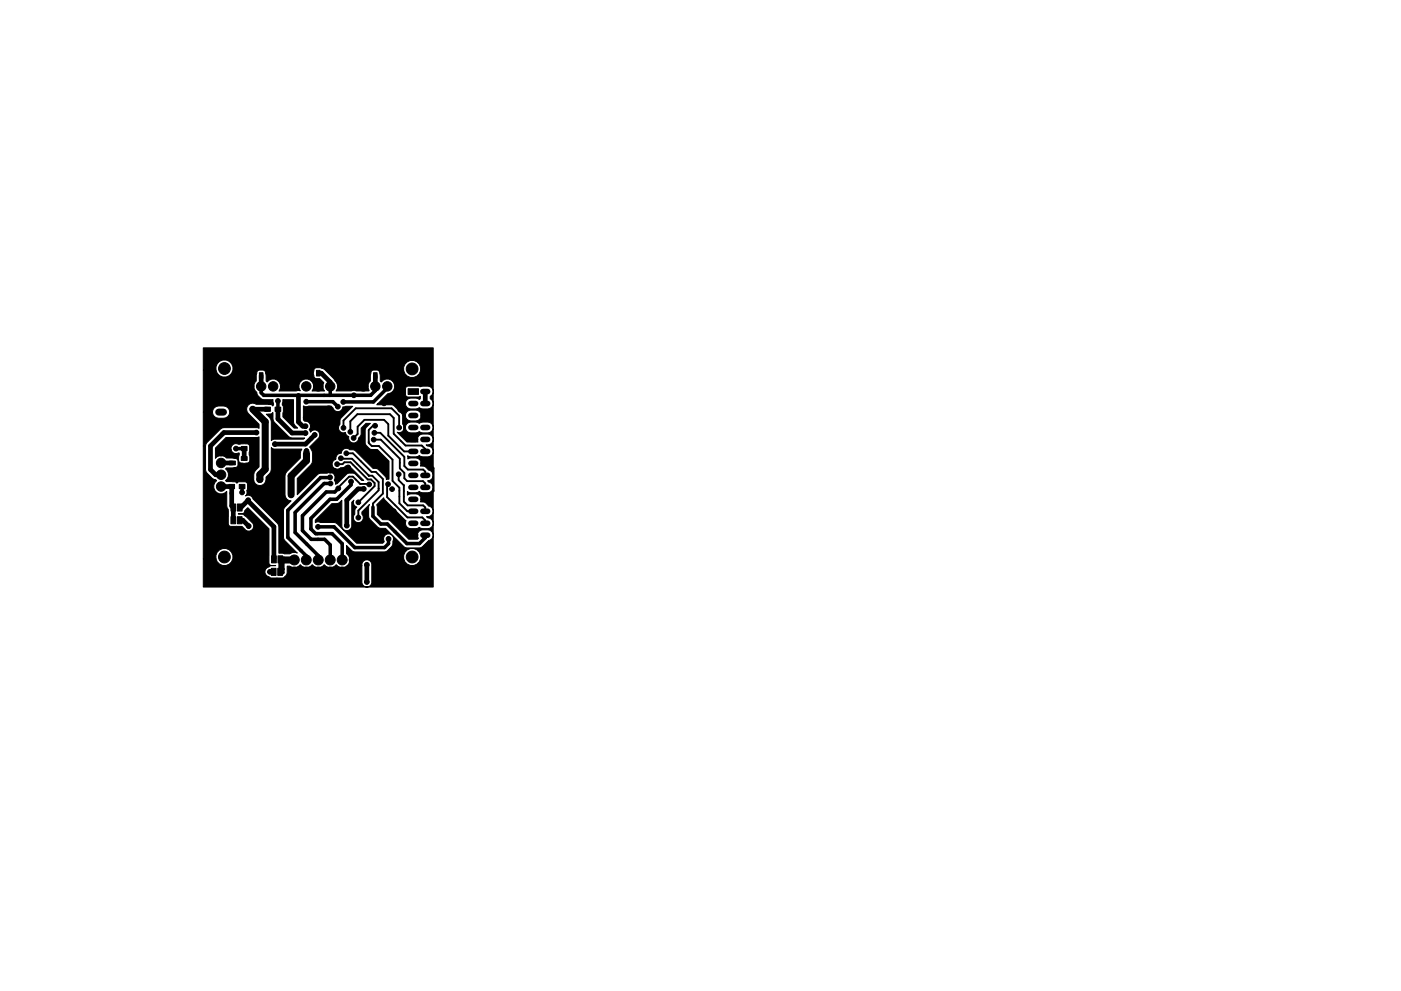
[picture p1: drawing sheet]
<svg xmlns="http://www.w3.org/2000/svg" width="297mm" height="210mm" viewBox="0 0 297 210" stroke-linecap="round" stroke-linejoin="round" font-family="sans-serif">
<g fill="#000" stroke="#000" stroke-width=".21">
<path d="M55 77.2h.8v1.2h-.8zM67.1 76.7h.8v1.2h-.8zM67.1 78.6h.8v1.2h-.8zM79.2 77.2h.8v1.2h-.8zM48.7 97.8h1.2v.8h-1.2zM51.2 96.9h1.2v.8h-1.2zM51.2 98.8h1.2v.8h-1.2zM51.2 94.7h1.2v.9h-1.2zM53.4 94.7h1.2v.9h-1.2zM45.7 95.1l2.2-2.3h6.7l.3-.1v6.3a2.63 2.63 0 0 0-.7 3.6 1.37 1.37 0 0 0 1.6 .2 1.37 1.37 0 0 0 .6-1.6l.7-.7 .4-.9v-4.6l.6 .3h5.9a2.21 2.21 0 0 0-.3 1.9l-3.2 3.3-.1 4.5a1.3 1.3 0 0 0 1.3 1.3l-1.5 1.6-.1 6.1 .3 .7 2.6 2.6a1.48 1.48 0 0 0-1.6 .2l-2.3-.1-.1-6-5.4-5.6a1.05 1.05 0 0 0-1.5-.6 1.01 1.01 0 0 0 .2-1.1 1.8 1.8 0 0 0 .1-1.5l-.5-.4-1.4 .1-.3 .2a.92 .92 0 0 0-1.1-.3h-1.1l-.2-.2a1.54 1.54 0 0 0 0-2.5l.2-.2 1.9-.1a.56 .56 0 0 0 .6-.6v-.8a.64 .64 0 0 0-.8-.5l-1.7-.1a1.5 1.5 0 0 0-2.3 0v-1.8h3.3a1.19 1.19 0 0 0 1.7 .7l-.1 1.6a1.2 1.2 0 0 0 1.6 .5h.2a.56 .56 0 0 0 .6-.5l-.1-1.9a1.84 1.84 0 0 0-.1-1.5 3.7 3.7 0 0 0-2.3 0 1.06 1.06 0 0 0-1.1 0 1.06 1.06 0 0 0-.4 1.1h-3.3zM55 79.1h.8v1.2h-.8zM56.1 86.4h1.2v.9h-1.2z"/>
<path d="M56.5 87.9l.4-.1a.75 .75 0 0 0 .9-.3 3.1 3.1 0 0 0 .4 2.1l3.3 3.2 3.1 .1-.3 .3h-6.2l-.6 .3v-4l-.1-.5zM58.3 86.4h1.2v.9h-1.2zM59.9 84.8h2.3v4.7l.1 .4 .8 .9h-.7l-2.4-2.4v-.9a1.84 1.84 0 0 0-.1-1.5zM64.3 86.1a1.03 1.03 0 0 0 1.1 .1h4.8l.4 .4a1.05 1.05 0 0 0 1.1 .7 1.05 1.05 0 0 0 1-1l2.1-.1-2.5 2.5-.2 .5v.8a1.05 1.05 0 0 0-.2 1.4 1.05 1.05 0 0 0 1.3 .3 .98 .98 0 0 0 .8 .9 1.06 1.06 0 0 0 .8 1.4 1.06 1.06 0 0 0 1.2-1.1l.5-.5 .1-1.6 1-1h.9l-1 1.1-.1 3.1a2.03 2.03 0 0 0 2.6 1.4l2.5 2.4v3.9h-.6l-.2-.6-1.5-1.5-.5-.2h-.6l-4-3.9a1.71 1.71 0 0 1-1.5-.4 1.05 1.05 0 0 0-1.2 1.1 1.05 1.05 0 0 0-1.2 1.2 1.06 1.06 0 0 0-.7 1.6 1.06 1.06 0 0 0 1.7 .2 1.06 1.06 0 0 0 1.1-.4h.7l3.1 3.1h-.4l-1.3-1.3a1.76 1.76 0 0 0-1.9 0l-2 2-.4 .1v-.3l-.2-.5a1.07 1.07 0 0 0-.2-1.4 1.07 1.07 0 0 0-1.3-.1h-1.4l-.7 .3-4.3 4.3v-3.5l2.9-2.9a3.3 3.3 0 0 0 .1-3.2l-.4-.5 1.9-1.9a1.06 1.06 0 0 0-.1-1.6 1.06 1.06 0 0 0-1.6 .3l-.3-.5a1.05 1.05 0 0 0 .2-1.3 1.05 1.05 0 0 0-1.1-.5l-.3-.3zM79.2 79.1h.8v1.2h-.8zM86.5 82.5h2.2v1.2h-2.2zM48.5 102.8h1.2v.9h-1.2zM49 109.6h1v1.5h-1zM49 106.9h1v1.5h-1zM50.7 102.8h1.2v.9h-1.2zM50.3 109.6h1v1.5h-1zM50.3 106.9h1v1.5h-1z"/>
<path d="M57.6 117.9h1v1.5h-1zM58.9 117.9h1v1.5h-1zM57.5 120.6h1v1.5h-1zM58.9 120.6h1v1.5h-1zM43.1 73.8h48.8v50.8h-48.8v-6.1h2.7l.2 .7a1.84 1.84 0 0 0 3.1 0 1.84 1.84 0 0 0-1.2-2.8 1.84 1.84 0 0 0-2.1 2.1h-2.7v-23.9h.5v5a3 3 0 0 0 2.1 2.2l.2 .2a1.58 1.58 0 0 0-.2 2.3 1.58 1.58 0 0 0 2.4 0v3l.3 .8v3.2l.6 .4h2.3l.7 .7a1.06 1.06 0 0 0 1.6-.1 1.06 1.06 0 0 0-.3-1.6l-1.8-1.6-1-.1 1-.1 1-1.2 4.5 4.5v7.2l.4 .5 1.1 .1-1.4 .2a1.16 1.16 0 0 0-.9 1.1 1.16 1.16 0 0 0 .9 1.2 1.91 1.91 0 0 0 1.6 .1h1.2a1.42 1.42 0 0 0 1-1.1v-1.4h.5a1.57 1.57 0 0 0 2.3-.3 1.58 1.58 0 0 0 2.5 0 1.58 1.58 0 0 0 2.5 0 1.58 1.58 0 0 0 2.6 0 1.56 1.56 0 0 0 2.3 .2h3.1v3.7a1.07 1.07 0 0 0 1.3 .8 1.07 1.07 0 0 0 .8-1.2v-3.7a1.07 1.07 0 0 0-1.2-.8 1.07 1.07 0 0 0-.9 1.2h-3.1l.6-.9v-.6h11.4l.2 .7a1.84 1.84 0 0 0 3.1 0 1.84 1.84 0 0 0-1.2-2.8 1.84 1.84 0 0 0-2.1 2.1h-11.4l-.3-.6-.4-.4v-1.8l1.1 1.1 .6 .3 6.7-.1 1.3-1.3 .1-.9a1.08 1.08 0 0 0-1-1.5 1.08 1.08 0 0 0-.8 1.6l-.4 .4h-5.5l-4.4-4.4h-3.3l-.3-.2-.7 .2v-.5l3.5-3.5 1.3-.1 .8-.7v5.4a1.06 1.06 0 0 0 1.1 1.1 1.06 1.06 0 0 0 1-1.3v-4.7l.4-.5a1.02 1.02 0 0 0 .7 1.5 1.32 1.32 0 0 0-.5 1.5 1.06 1.06 0 0 0 0 1.5 1.06 1.06 0 0 0 1.5 0 1.06 1.06 0 0 0 0-1.5v-.5l1.6-1.6-.1 .6v1.9l.2 .7 2 1.8 1.3 .1 4.2 4.1h3.4l1.6-1.5a1.14 1.14 0 0 0 .9-1.2 1.14 1.14 0 0 0-1.1-1.1l-1.5 .1a1.13 1.13 0 0 0-.5 1.7l-.2 .2h-1.8l-3.9-3.9-.7-.2h-1l-1.1-1.2v-1.5l-.1-.5 1.5-1.5 .1 .4 4.6 4.5-.1 .1a1.15 1.15 0 0 0 1.1 1.6h1.1l.7-.3 .3 .2a2.19 2.19 0 0 0 2.6-.6 1.15 1.15 0 0 0-1.1-1.6l-.3-.3h.3a1.14 1.14 0 0 0 1.1-1 1.14 1.14 0 0 0-1-1.2 1.58 1.58 0 0 0-1.6-.9 1.13 1.13 0 0 0-1-1.7h-1.1l-.7 .3v-.8a2.53 2.53 0 0 0 2.5 0 2.13 2.13 0 0 0 2.9-.5 1.13 1.13 0 0 0-.9-1.5l-.2-.3a1.14 1.14 0 0 0 1.1-1.1 1.14 1.14 0 0 0-1-1.2l-.8-.8h-.9l.1-.1a1.15 1.15 0 0 0-1-1.6h-1.1l-.6 .2-.1-.7 .3 .1a2.71 2.71 0 0 0 2.2-.2 2.13 2.13 0 0 0 2.9-.4 1.16 1.16 0 0 0-1.2-1.6l-.3-.2h.4a1.15 1.15 0 0 0 1.1-1.2 1.15 1.15 0 0 0-1.1-1.1l-1.5 .1a1.13 1.13 0 0 0-.6 1.6h-2.3l-2.1-2.1 .2 .1a1.05 1.05 0 0 0 1.3-1.1h.2l.4 .8 .4 .3a2.71 2.71 0 0 0 2.2-.2 2.13 2.13 0 0 0 2.9-.5 1.15 1.15 0 0 0-1.1-1.6h-1.1l-.7 .3-.3-.2a2.19 2.19 0 0 0-2.6 .7l-.1 .4h-.2l-.3-.7v-1.8h.5a1.15 1.15 0 0 0 1.2 1.1l1.5-.1a1.15 1.15 0 0 0 .7-1.3 1.15 1.15 0 0 0-1.1-.9l-1.5 .1-.4 .2-.4 .9h-.5l-.2-.5-1.9-1.8h-3.4l.2-.3h5.8a1.15 1.15 0 0 0 1.2 1.2h1.1l.7-.3 .3 .2a2.19 2.19 0 0 0 2.6-.6 1.12 1.12 0 0 0-.6-1.5v-.5l.3-.2a1.15 1.15 0 0 0 .3-1.3 1.15 1.15 0 0 0-1.1-.7l-1.6 .2-.4-.2h-2.2a.56 .56 0 0 0-.5 .6v1.2l.1 .4 .4 .1h2.2l.4-.1v.5l-.2 .2-.3-.2a2.19 2.19 0 0 0-2.6 .6l-.1 .4h-5.8l2.1-2.1h.2a1.58 1.58 0 0 0 1.1-2.4 1.58 1.58 0 0 0-2.7 0l-.2-.3v-1.1l-.1-.8-.2-.3h5.3l.2 .7a1.84 1.84 0 0 0 3.1 0 1.84 1.84 0 0 0-1.2-2.8 1.84 1.84 0 0 0-2.1 2.1l-6.4-.1a.67 .67 0 0 0-.6 .8l-.1 1.5a1.9 1.9 0 0 0-.3 2.1l-3.4-.1-.3 .1h-3.3h.1a1.68 1.68 0 0 0-.3-2.2l-2.5-2.5-.6-.2-1 .1a1.58 1.58 0 0 0 0 2.2h.9l.9 .9-.2 .5v.6l.3 .7h-2.6a1.57 1.57 0 0 0-.2-2.2 1.57 1.57 0 0 0-2.1 0 1.57 1.57 0 0 0-.2 2.1l-4.6 .1a1.57 1.57 0 0 0-.2-2.3 1.57 1.57 0 0 0-2.3 .4l-.2-.3v-1.1l-.2-1-.4-.2h-.8a.67 .67 0 0 0-.6 .8l-.1 1.5a1.63 1.63 0 0 0 .2 2.5 1.9 1.9 0 0 0 1.4 1.5h2l.1 1.1-.2 .2-.5-.3h-3l-.2-.2a1.3 1.3 0 0 0-1.6 .5 1.3 1.3 0 0 0 .2 1.6l2.2 2.3v.9l-.3-.2-7.5 .1-3.2 3.1-.3 .7h-.5v-7.2h1.9a1.3 1.3 0 0 0 1.3 1.3l1.6-.1a1.3 1.3 0 0 0 .8-1.4 1.3 1.3 0 0 0-1.3-1.1l-1.6 .1-.7 .7-.1 .5h-1.9v-8.9h2.7a1.84 1.84 0 0 0 2.8 1.2 1.84 1.84 0 0 0 0-3 1.84 1.84 0 0 0-2.8 1.1v.7h-2.7z"/>
<circle cx="47.6" cy="78.2" r="1.25"/>
<circle cx="51.6" cy="78.2" r="1.5"/>
<circle cx="59.2" cy="78.2" r="1.5"/>
<circle cx="63.7" cy="78.2" r="1.5"/>
<circle cx="71.3" cy="78.2" r="1.5"/>
<circle cx="75.8" cy="78.2" r="1.5"/>
<circle cx="83.4" cy="78.2" r="1.5"/>
<circle cx="87.4" cy="78.3" r="1.25"/>
<circle cx="46.9" cy="95.7" r="1"/>
<circle cx="46.9" cy="98.2" r="1"/>
<circle cx="50" cy="95.2" r=".5"/>
<circle cx="52.8" cy="82" r="1"/>
<circle cx="53" cy="93.4" r=".5"/>
<circle cx="53.6" cy="86.8" r=".5"/>
<circle cx="54.4" cy="91.8" r=".5"/>
<circle cx="55.4" cy="82" r="1"/>
<circle cx="57.9" cy="82" r="1"/>
<circle cx="58.3" cy="94.2" r=".5"/>
<circle cx="58.3" cy="90.5" r=".5"/>
<circle cx="58.9" cy="85.1" r=".5"/>
<circle cx="61.3" cy="88" r=".5"/>
<circle cx="64.8" cy="91.9" r=".5"/>
<circle cx="64.8" cy="90.4" r=".5"/>
<circle cx="64.8" cy="88.6" r=".5"/>
<circle cx="64.9" cy="85.2" r=".5"/>
<circle cx="64.9" cy="82" r="1"/>
<circle cx="65" cy="95.7" r=".5"/>
<circle cx="66.7" cy="92.3" r=".5"/>
<circle cx="67.5" cy="82" r="1"/>
<circle cx="69.7" cy="86.6" r=".5"/>
<circle cx="70" cy="82" r="1"/>
<circle cx="70" cy="99.9" r=".5"/>
<circle cx="71.5" cy="98.5" r=".5"/>
<circle cx="71.6" cy="86.3" r=".5"/>
<circle cx="72.1" cy="94.5" r=".5"/>
<circle cx="72.3" cy="97.2" r=".5"/>
<circle cx="72.8" cy="85.3" r=".5"/>
<circle cx="72.8" cy="90.8" r=".5"/>
<circle cx="73.4" cy="96.2" r=".5"/>
<circle cx="73.8" cy="99.2" r=".5"/>
<circle cx="74.3" cy="91.6" r=".5"/>
<circle cx="75" cy="92.9" r=".5"/>
<circle cx="75" cy="83.9" r=".5"/>
<circle cx="77" cy="82" r="1"/>
<circle cx="78.5" cy="95.9" r=".5"/>
<circle cx="79" cy="98.2" r=".5"/>
<circle cx="79.2" cy="93.3" r=".5"/>
<circle cx="79.4" cy="91.8" r=".5"/>
<circle cx="79.5" cy="90.3" r=".5"/>
<circle cx="79.6" cy="82" r="1"/>
<circle cx="81.4" cy="85.6" r=".5"/>
<circle cx="82.1" cy="82" r="1"/>
<circle cx="84.6" cy="90.7" r=".5"/>
<circle cx="84.9" cy="86.9" r=".5"/>
<circle cx="46.9" cy="100.7" r="1"/>
<circle cx="46.9" cy="103.2" r="1"/>
<circle cx="47.6" cy="118.2" r="1.25"/>
<circle cx="49" cy="114.7" r=".5"/>
<circle cx="51.3" cy="104.5" r=".5"/>
<circle cx="52.6" cy="106.1" r=".5"/>
<circle cx="52.7" cy="111.6" r=".5"/>
<circle cx="55.1" cy="101.7" r=".5"/>
<circle cx="56.1" cy="114.6" r=".5"/>
<circle cx="58.5" cy="104.1" r=".5"/>
<circle cx="61.7" cy="105" r=".5"/>
<circle cx="62.4" cy="118.8" r="1.05"/>
<circle cx="64.9" cy="118.8" r="1.05"/>
<circle cx="67.4" cy="111.8" r=".5"/>
<circle cx="67.5" cy="118.8" r="1.05"/>
<circle cx="70" cy="101.3" r=".5"/>
<circle cx="70" cy="118.8" r="1.05"/>
<circle cx="70.1" cy="102.6" r=".5"/>
<circle cx="71.7" cy="103.6" r=".5"/>
<circle cx="72.6" cy="118.8" r="1.05"/>
<circle cx="73.5" cy="111.5" r=".5"/>
<circle cx="74.4" cy="102.2" r=".5"/>
<circle cx="75.1" cy="118.8" r="1.05"/>
<circle cx="76" cy="106.6" r=".5"/>
<circle cx="76" cy="109.8" r=".5"/>
<circle cx="77.1" cy="103.7" r=".5"/>
<circle cx="77.8" cy="119.8" r=".5"/>
<circle cx="78.3" cy="102.8" r=".5"/>
<circle cx="80.9" cy="108.5" r=".5"/>
<circle cx="82.3" cy="102.7" r=".5"/>
<circle cx="82.4" cy="114.3" r=".5"/>
<circle cx="83.1" cy="103.8" r=".5"/>
<circle cx="83.5" cy="108.5" r=".5"/>
<circle cx="84.5" cy="100.6" r=".5"/>
<circle cx="87.4" cy="118.2" r="1.25"/>
<circle cx="57.2" cy="121.3" r=".5"/>
<circle cx="62.4" cy="121.3" r="1.05"/>
<circle cx="64.9" cy="121.3" r="1.05"/>
<circle cx="67.5" cy="121.3" r="1.05"/>
<circle cx="70" cy="121.3" r="1.05"/>
<circle cx="72.6" cy="121.3" r="1.05"/>
<circle cx="77.8" cy="123.5" r=".5"/>
</g>
<g fill="none" stroke="#000" stroke-width="1.2">
<path d="M87.1 85.6h1M87.1 88.2h1M87.1 90.7h1M87.1 93.2h1M87.1 95.8h1M87.1 98.3h1M89.7 83.1h1M89.7 85.6h1M89.7 88.2h1M89.7 90.7h1M89.7 93.2h1M89.7 95.8h1"/>
<path d="M89.7 98.3h1M87.1 100.9h1M87.1 103.4h1M87.1 105.9h1M87.1 108.5h1M87.1 111h1M87.1 113.6h1M89.7 100.9h1M89.7 103.4h1M89.7 105.9h1M89.7 108.5h1M89.7 111h1"/>
<path d="M89.7 113.6h1"/>
</g>
<path d="M46.4 87.4h1M46.4 90h1M53.6 86.8l2.6 2.7v10.1l-1.1 1.1v1M65 96.2v1.5l-3.3 3.3v4M62.4 118.8h-2.3" fill="none" stroke="#000" stroke-width="1.5"/>
<g fill="none" stroke="#000" stroke-width=".4">
<path d="M71.5 98.5h1.1l.4-.4h1.3l3.7 3.6h.7l.7 .8v.6l-3.4 3.5M72.1 94.5h5l1.4 1.4v1.8l.5 .5M72.3 97.2l2.3 .1 3.6 3.6h.7l1.4 1.4v1.7l-4.3 4.3v1.5M73.4 96.2h1.4l4 3.9h.9l1.5 1.5v3.1l-2.1 2.1v.8M74.3 91.6v-2.2l1.5-1.5h6.9l.8 .8v3.3l2.5 2.5h3.4l.8 .8v.5M75 92.9l.8-.8v-1.6l1.5-1.4h4.1l.9 .9v2.4l3.4 3.4h1.9M79.2 93.3h1.5l4.1 4v2.1l.9 .9v1.2l.6 .6h3.4l.5 .5v.8M79.4 91.8h1.2l5.1 5.1v2l.8 .7h3.2l.5 .5v.8M79.5 90.3h-.4l-.9 .9v2.8l.6 .6h1.5l2.9 2.9v4.5l1.5 1.5v3.3l1.7 1.7h1.2M81.4 85.6h2.1l2.2 2.1v4.8l.7 .7h1.2M81.4 85.6h.1M84.6 90.7v-2.5l-1.6-1.6h-7.6l-2.6 2.6v1.6"/>
<path d="M90.2 98.3h.7l1 1v4.9l-1.7 1.7M78.3 102.8l-1.9-.1-1.6-1.6h-.8l-2.3 2.3v.2M82.3 102.7l-.2 .2v2.6l4.3 4.3h3.1l.7 .6v.6M84.5 100.6v1.3l1.1 1.1M85.6 102.9v3.5l.8 .8h3.3l.5 .5v.8"/>
</g>
<g fill="none" stroke="#000" stroke-width="1">
<path d="M55.4 79.7v2.3M67.5 79.2h.6l1.9 1.9v.9M75.8 78.2v2.5l1.2 1.3M79.6 79.7v2.3M83.4 78.2l-.5-.4h-5.2l-.5 .4h-5.9l-1-.9h-4.5l-1 .9h-5.6l-.5-.4h-6.7l-.4 .4v2.5l1.2 1.3M46.9 98.2h2.4M51.8 95.2v2.1M53.6 86.8h3.1M54 95.2v3.4l-.6 .6h-1.6v1.2l1.6 1.6v.9l1.2 1.2h3.9M54.4 91.8h-6.9l-2.9 2.8v5l1.1 1.1h1.2M58.9 86.8v2.1l3 3h2.9M63.3 83.9v5.6l.9 .9h.6"/>
<path d="M65 95.7v.5M66.7 92.3l-1.9 1.9h-6.5M69.7 86.6l.9 .9v5.4l1.5 1.6M73.8 99.2l-1.3 1.3h-.8l-.6-.6h-1.1M90.2 83.1v2.5M46.9 103.2h2.2v4.1l.4 .4v2.7M50.8 107.7h.3l1.5-1.6v.2l5.5 5.5v6.9M50.8 110.4h.7l1.2 1.2M56.1 114.6h-6.9l-.2 .1M59.4 118.7l.7 .1M64.9 118.3v.5M67.5 118.3v.5"/>
<path d="M70 118.4v.4M72.6 118.3v.5M75.1 118.8v1.7l-.8 .8h-11.9M77.1 103.7h-1.2l-2.4 2.4v5.4M77.8 119.8v3.7M80.9 108.5h2.6M57.2 121.3h.8"/>
</g>
<g fill="none" stroke="#000" stroke-width=".75">
<path d="M50 95.2h1.8M53 93.4l1 1v.8M55.4 82v1.3l.5 .6h22.7l1-1v-.9M58.9 85.1v1.7M64.9 85.2h5.7l1 1.1M69.7 86.6h-2.9l-2 2M70 82v1.9M70 83.9h.1M82.1 82v.3l-2.9 3h-6.4M51.3 103.2v1.3M59.4 118.7v2.6l.6-.6M60 118.7l-.1 2.8"/>
<path d="M65.9 112.2l1 1h3.5l2.2 2.2v3.4M67.4 111.8h3.4l4.4 4.4h6.3l.9-.9v-1M70 101.3h-2l-7 7v5.7l3.9 3.9v.9M70.1 102.6h-1.4l-6.1 6.1v4.3l4.9 4.9v.9M71.7 103.6l-.7 .8h-1.8l-5.1 5v3.2l1.9 1.8h2.8l1.2 1.2v3.2M74.4 102.2v.7l-3 3h-1.4l-4.1 4.1v2.2M79.1 107.6v1.9l1.6 1.7h1.4l4.2 4.1h2.6l1.3-1.2v-.5"/>
</g>
</svg>
